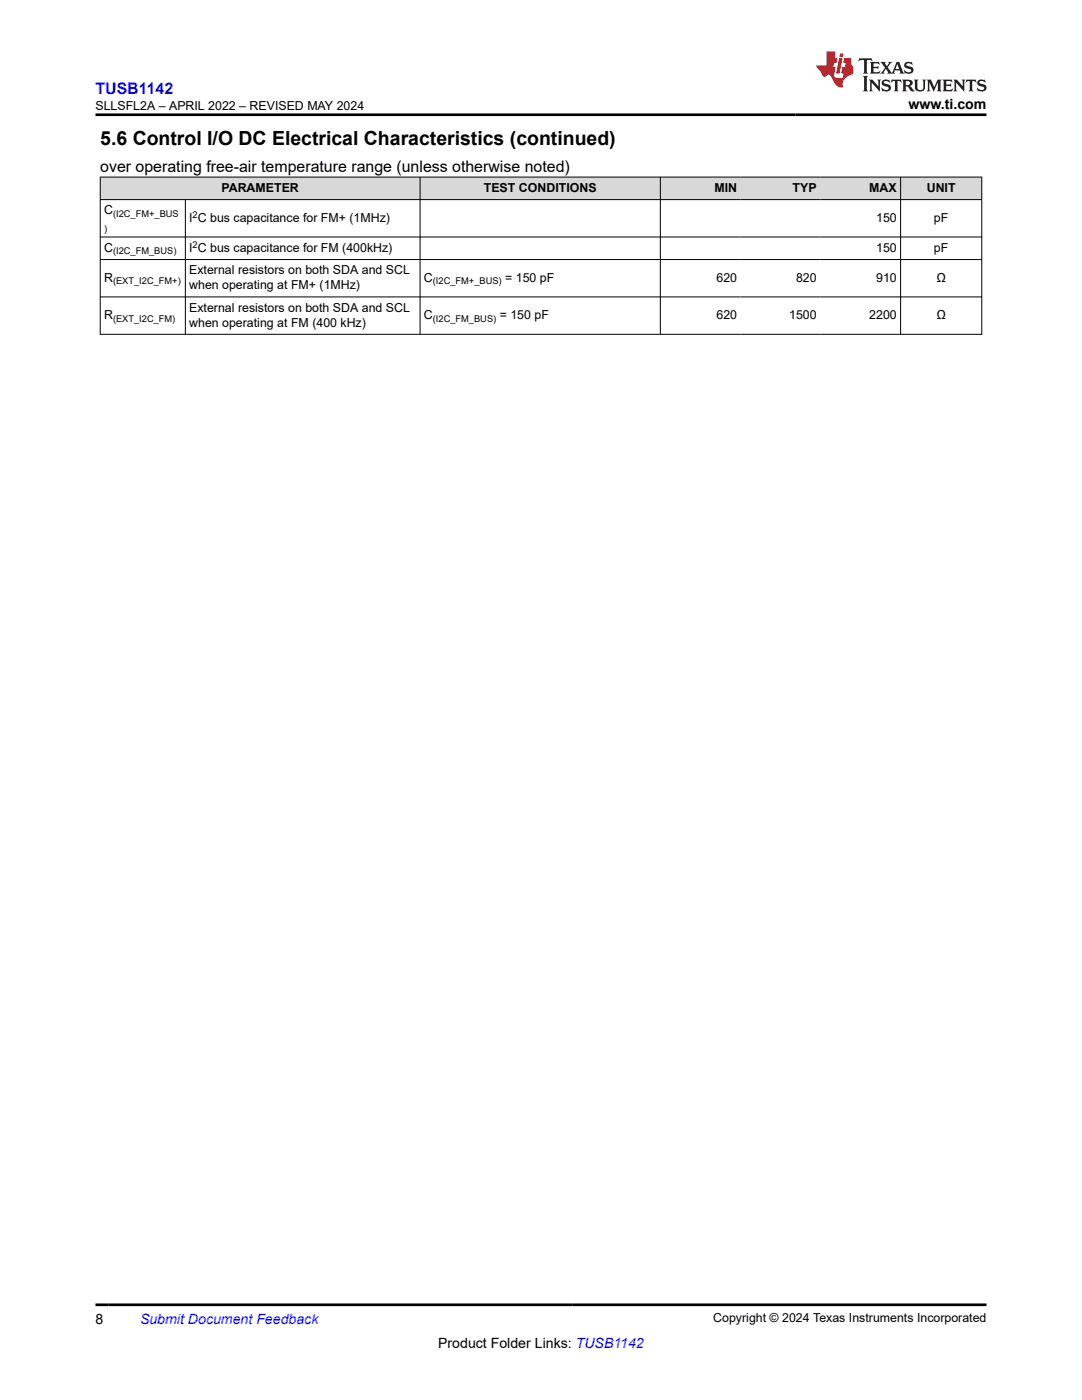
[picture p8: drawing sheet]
<svg xmlns="http://www.w3.org/2000/svg" width="216mm" height="279mm" viewBox="0 0 216 279" stroke-linecap="round" stroke-linejoin="round" font-family="sans-serif">
<defs><g id="words">
<text font-size="3.9" x="20" y="28.8">5.6 Control I/O DC Electrical Characteristics (continued)</text>
<text font-size="3.2" fill="#00f" x="19" y="18.7">TUSB1142</text>
<text font-size="3.2" x="20" y="34.3">over operating free-air temperature range (unless otherwise noted)</text>
<g font-size="2.8">
<text x="181.3" y="21.8">www.ti.com</text>
<text x="19" y="264.2">8</text>
<text x="87.4" y="269">Product Folder Links: TUSB1142</text>
</g>
<text font-size="2.8" fill="#00f" x="27.9" y="264.2">Submit Document Feedback</text>
<g font-size="2.5">
<text x="19.1" y="21.9">SLLSFL2A – APRIL 2022 – REVISED MAY 2024</text>
<text x="44.2" y="38.3">PARAMETER</text>
<text x="96.5" y="38.3">TEST CONDITIONS</text>
<text x="142.6" y="38.3">MIN</text>
<text x="158.2" y="38.3">TYP</text>
<text x="173.5" y="38.3">MAX</text>
<text x="184.9" y="38.3">UNIT</text>
<text x="20.8" y="42.8">C</text>
<text x="37.8" y="44.3">I C bus capacitance for FM+ (1MHz)</text>
<text x="174.8" y="44.3">150</text>
<text x="186.4" y="44.3">pF</text>
<text x="20.8" y="50.3">C</text>
<text x="37.8" y="50.3">I C bus capacitance for FM (400kHz)</text>
<text x="174.8" y="50.3">150</text>
<text x="186.4" y="50.3">pF</text>
<text x="20.8" y="56.2">R</text>
<text x="37.8" y="54.8">External resistors on both SDA and SCL</text>
<text x="37.8" y="57.7">when operating at FM+ (1MHz)</text>
<text x="84.6" y="56.2">C</text>
<text x="100.8" y="56.2">= 150 pF</text>
<text x="143" y="56.2">620</text>
<text x="158.8" y="56.2">820</text>
<text x="174.8" y="56.2">910</text>
<text x="186.9" y="56.2">Ω</text>
<text x="20.8" y="63.7">R</text>
<text x="37.8" y="62.2">External resistors on both SDA and SCL</text>
<text x="37.8" y="65.2">when operating at FM (400 kHz)</text>
<text x="84.6" y="63.7">C</text>
<text x="99.7" y="63.7">= 150 pF</text>
<text x="143" y="63.7">620</text>
<text x="157.5" y="63.7">1500</text>
<text x="173.4" y="63.7">2200</text>
<text x="186.9" y="63.7">Ω</text>
<text x="142.3" y="263.9">Copyright © 2024 Texas Instruments Incorporated</text>
</g>
<g font-size="1.9">
<text x="20.8" y="46.3">)</text>
<text x="22.6" y="43.3">(I2C_FM+_BUS</text>
<text x="38.4" y="43.5">2</text>
<text x="22.6" y="50.8">(I2C_FM_BUS)</text>
<text x="38.4" y="49.4">2</text>
<text x="22.6" y="56.7">(EXT_I2C_FM+)</text>
<text x="86.4" y="56.7">(I2C_FM+_BUS)</text>
<text x="22.6" y="64.2">(EXT_I2C_FM)</text>
<text x="86.4" y="64.2">(I2C_FM_BUS)</text>
</g>
</g></defs>
<g fill="#d8d8d8">
<path d="M20 35.3h175.9v4.5h-175.9z" fill-rule="evenodd"/>
<path d="M20.1 35.4h63.7v4.4h-63.7z" fill-rule="evenodd"/>
<path d="M83.9 35.4h47.8v4.4h-47.8z" fill-rule="evenodd"/>
<path d="M131.8 35.4h16v4.4h-16z" fill-rule="evenodd"/>
<path d="M147.8 35.4h15.9v4.4h-15.9z" fill-rule="evenodd"/>
<path d="M163.7 35.4h15.9v4.4h-15.9z" fill-rule="evenodd"/>
<path d="M179.8 35.4h16v4.4h-16z" fill-rule="evenodd"/>
</g>
<path d="M19.9 35.3h176.1M19.9 39.8h176.1M20 35.3v31.5M37 39.8v27M83.8 35.3v31.5M131.8 35.3v31.5M179.7 35.3v31.5M195.9 35.3v31.5M19.9 47.3h176.1M19.9 51.8h176.1M19.9 59.3h176.1M19.9 66.7h176.1" fill="none" stroke="#000" stroke-width=".2"/>
<path d="M171.5 11.6l-.2 .6 .5-.2h.6v.1v2.2l-.2 .4h1l-.2-.4v-2.2v-.1h.5l.5 .2-.1-.6zM173.6 12.4l.2 .3v1.6l-.2 .4h1.9l.1-.6a1.08 1.08 0 0 1-1.3 .2v-.7h.6l.4 .2v-.7l-.4 .2h-.6v-.5l.2-.2a1 1 0 0 1 1 .3l-.1-.5zM175.7 12.4l.9 1.1-1 1.2h.9l-.2-.2 .5-.8 .4 .8-.2 .2h1.6l-.2-.2 .2-.5h.9l.1 .5-.1 .2h.9l-.2-.4-.8-1.9h-.5l-.9 2.1-.9-1.1 .9-1h-.8l.2 .2-.4 .6-.4-.6 .2-.2zM179 12.8l.4 1h-.7zM180.7 12.5a.65 .65 0 0 0-.2 .7 .65 .65 0 0 0 .6 .5l.6 .1 .1 .3a.79 .79 0 0 1-.7 .4 .79 .79 0 0 1-.7-.5l.1 .7 .2-.1a.93 .93 0 0 0 1.1 0 .93 .93 0 0 0 .4-.9 1.46 1.46 0 0 0-1.2-.6l-.1-.3a1.09 1.09 0 0 1 1.2 .2l-.2-.6-.1 .1-.5-.2zM172.2 15.2l.2 .4v2.2l-.2 .4h1l-.2-.4v-2.2l.2-.4zM173.4 15.9l.2 .4v1.5l-.2 .4h.8l-.3-.4 .1-1.3 1.6 1.8v-2l.2-.4h-.7l.1 .2 .1 1.1-1.2-1.3zM176.2 16a.65 .65 0 0 0-.2 .8 .65 .65 0 0 0 .6 .4l.6 .2 .1 .2a.79 .79 0 0 1-.7 .4 .79 .79 0 0 1-.7-.5l.1 .7 .2-.1a.93 .93 0 0 0 1.1 .1 .93 .93 0 0 0 .4-1 1.46 1.46 0 0 0-1.2-.5l-.1-.4a1.09 1.09 0 0 1 1.2 .2l-.1-.6-.2 .1-.5-.1zM177.9 15.9l-.1 .6a.63 .63 0 0 1 .8-.3v1.6l-.3 .4h1l-.2-.4v-1.6a.66 .66 0 0 1 .8 .3l-.1-.6zM180 15.9l.2 .4v1.5l-.2 .4h1l-.2-.2-.1-.7h.5l.1 .2a.79 .79 0 0 0 1.2 .6l-1-.9a.61 .61 0 0 0 .6-.6 .61 .61 0 0 0-.5-.7zM180.8 16.2h.1a.47 .47 0 0 1 .5 .1 .47 .47 0 0 1 .1 .5l-.1 .1-.7 .1zM182.3 15.9l.2 .2a2.27 2.27 0 0 0 .4 2 1.04 1.04 0 0 0 1.7-.7v-1.3l.2-.2h-.8l.2 .4v1.1a.6 .6 0 0 1-.6 .6 .6 .6 0 0 1-.6-.6v-1.1l.3-.4zM184.9 15.9l.2 .4v1.5l-.2 .4h.8l-.3-.4v-1.4l.9 1.9 .9-1.9v1.4l-.3 .4h1l-.2-.4v-1.5l.2-.4h-.8l-.7 1.5-.6-1.5zM188.1 15.9l.2 .4v1.5l-.2 .4h1.9l.1-.6a1.09 1.09 0 0 1-1.3 .2v-.7h.6l.4 .2v-.6l-.4 .2h-.6v-.6l.2-.1a1.01 1.01 0 0 1 1 .3l-.1-.6zM190.2 15.9l.3 .4v1.5l-.3 .4h.8l-.2-.4v-1.3l1.6 1.8v-2l.2-.4h-.7l.2 .2v1.1l-1.2-1.3zM192.8 15.9l-.1 .6a.63 .63 0 0 1 .8-.3v1.6l-.3 .4h1l-.2-.4v-1.6a.66 .66 0 0 1 .8 .3l-.1-.6zM195.2 16a.65 .65 0 0 0-.2 .8 .65 .65 0 0 0 .6 .4l.6 .2 .2 .2a.79 .79 0 0 1-.7 .4 .79 .79 0 0 1-.7-.5l.1 .7 .2-.1a.93 .93 0 0 0 1 .1 .93 .93 0 0 0 .5-1 1.46 1.46 0 0 0-1.3-.5v-.4a1.09 1.09 0 0 1 1.2 .2l-.2-.6-.2 .1-.5-.1z" fill="#231f20"/>
<path d="M164.9 10.3v2.7h-2l.1 .4 .8 1a.95 .95 0 0 0 1 .9 .59 .59 0 0 1 .5-.4 .59 .59 0 0 1 .5 .3l.4 .8a1.59 1.59 0 0 0 2.1 1.4 1.61 1.61 0 0 1 1-2.3l1-.3-.1-1.5a1.59 1.59 0 0 1-.3-1.7h-1.5l-.2 .9h.6l-.2 .9h-.5l-.2 .9v.3l.4 .1-.1 .9h-.7a.73 .73 0 0 1-1-.7l.3-1.5h-.5l.1-.9h.5l.2-.9h-.5v-1.3zM167.4 11.6l-.6 3.1h.7l.6-3.1zM167.6 10.7l-.1 .6h.7l.1-.6z" fill="#ed1c24"/>
<path d="M19 22.9h177.8M19 260.4h177.8" fill="none" stroke="#000" stroke-width=".53"/>
<use href="#words"/>
</svg>
